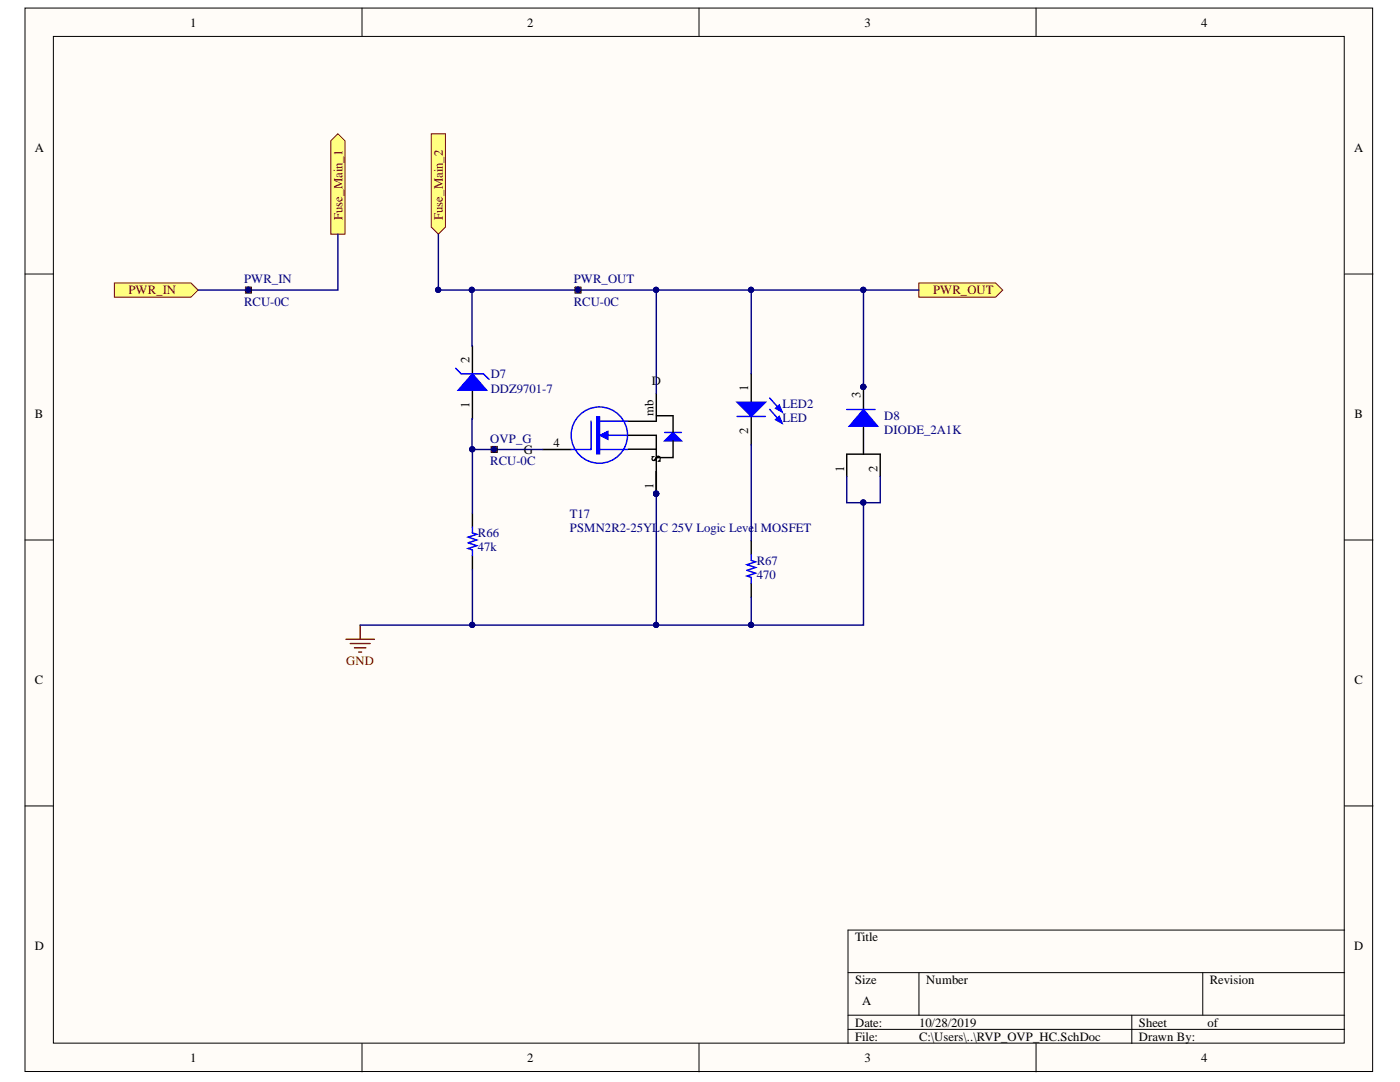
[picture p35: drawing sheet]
<svg xmlns="http://www.w3.org/2000/svg" width="279mm" height="216mm" viewBox="0 0 279 216" stroke-linecap="round" stroke-linejoin="round" font-family="sans-serif">
<defs><g id="words">
<g font-size="2.5">
<text x="38" y="5.3">1</text>
<text x="105.2" y="5.3">2</text>
<text x="172.5" y="5.3">3</text>
<text x="239.7" y="5.3">4</text>
<text x="6.9" y="30.4">A</text>
<text x="270.3" y="30.4">A</text>
<text x="93.7" y="72.4" transform="rotate(-90 93.7 72.4)">2</text>
<text x="130.1" y="76.9">D</text>
<text x="149.3" y="78" transform="rotate(-90 149.3 78)">1</text>
<text x="6.9" y="83.5">B</text>
<text x="93.7" y="81.5" transform="rotate(-90 93.7 81.5)">1</text>
<text x="130.4" y="83" transform="rotate(-90 130.4 83)">mb</text>
<text x="171.7" y="79.4" transform="rotate(-90 171.7 79.4)">3</text>
<text x="270.3" y="83.5">B</text>
<text x="110.4" y="89.1">4</text>
<text x="149.3" y="86.6" transform="rotate(-90 149.3 86.6)">2</text>
<text x="104.5" y="90.6">G</text>
<text x="131.8" y="92.1" transform="rotate(-90 131.8 92.1)">S</text>
<text x="168.4" y="94.1" transform="rotate(-90 168.4 94.1)">1</text>
<text x="175.1" y="94.1" transform="rotate(-90 175.1 94.1)">2</text>
<text x="130.4" y="97.6" transform="rotate(-90 130.4 97.6)">1</text>
<text x="6.9" y="136.6">C</text>
<text x="270.3" y="136.6">C</text>
<text x="6.9" y="189.6">D</text>
<text x="170.6" y="187.9">Title</text>
<text x="270.3" y="189.6">D</text>
<text x="170.6" y="196.4">Size</text>
<text x="184.9" y="196.4">Number</text>
<text x="241.4" y="196.4">Revision</text>
<text x="172.1" y="200.6">A</text>
<text x="170.6" y="204.8">Date:</text>
<text x="170.6" y="207.6">File:</text>
<text x="183.4" y="204.8">10/28/2019</text>
<text x="183.4" y="207.6">C:\Users\..\RVP_OVP_HC.SchDoc</text>
<text x="227.3" y="204.8">Sheet</text>
<text x="227.3" y="207.6">Drawn By:</text>
<text x="241" y="204.8">of</text>
<text x="38" y="211.9">1</text>
<text x="105.2" y="211.9">2</text>
<text x="172.5" y="211.9">3</text>
<text x="239.7" y="211.9">4</text>
</g>
<g font-size="2.5" fill="#800000">
<text x="68.3" y="43.9" transform="rotate(-90 68.3 43.9)">Fuse_Main_1</text>
<text x="88.4" y="43.9" transform="rotate(-90 88.4 43.9)">Fuse_Main_2</text>
<text x="25.6" y="58.7">PWR_IN</text>
<text x="186.2" y="58.7">PWR_OUT</text>
<text x="69.1" y="132.7">GND</text>
</g>
<g font-size="2.5" fill="#000080">
<text x="48.7" y="56.5">PWR_IN</text>
<text x="114.5" y="56.5">PWR_OUT</text>
<text x="48.7" y="61">RCU-0C</text>
<text x="114.5" y="61">RCU-0C</text>
<text x="97.9" y="75.5">D7</text>
<text x="97.9" y="78.3">DDZ9701-7</text>
<text x="156.2" y="81.4">LED2</text>
<text x="176.5" y="83.7">D8</text>
<text x="97.8" y="88.3">OVP_G</text>
<text x="156.2" y="84.2">LED</text>
<text x="176.5" y="86.5">DIODE_2A1K</text>
<text x="97.8" y="92.8">RCU-0C</text>
<text x="95.4" y="107.2">R66</text>
<text x="113.7" y="103.3">T17</text>
<text x="113.7" y="106.2">PSMN2R2-25YL</text>
<text x="131.7" y="106.2">C 25V Logic Leve</text>
<text x="150.5" y="106.2">l MOSFET</text>
<text x="95.4" y="110">47k</text>
<text x="151" y="112.6">R67</text>
<text x="151" y="115.5">470</text>
</g>
</g></defs>
<g fill="#fffcf8" stroke="#000" stroke-width=".2">
<path d="M5 1.6h268.9v212.2h-268.9z"/>
<path d="M10.7 7.3h257.6v200.8h-257.6z"/>
</g>
<g fill="none" stroke="#000" stroke-width=".2">
<path d="M72.2 1.6v5.7M139.5 1.6v5.7M206.8 1.6v5.7M5 54.7h5.7M268.4 54.7h5.6M5 107.8h5.7M268.4 107.8h5.6M5 160.8h5.7M268.4 160.8h5.6M169.2 194.1h99.2M183.4 194.1v8.5M240 194.1v8.5"/>
<path d="M268.4 185.6h-99.2v22.6M72.2 208.2v5.7M139.5 208.2v5.7M169.2 202.6h99.2M169.2 205.4h99.2M206.8 208.2v5.7M225.9 202.6v5.6"/>
</g>
<path d="M22.8 56.5h15.3l1.4 1.4-1.4 1.4h-15.3z" fill-rule="evenodd" fill="#ffff80" stroke="#800000" stroke-width=".2"/>
<path d="M69 127.6h5.7M69.9 128.4h4M70.7 129.3h2.3M71.6 130.1h.6M71.9 124.7v2.9" fill="none" stroke="#800000" stroke-width=".28"/>
<path d="M183.4 56.5h15.3l1.4 1.4-1.4 1.4h-15.3z" fill-rule="evenodd" fill="#ffff80" stroke="#800000" stroke-width=".2"/>
<path d="M108.3 89.7h5.7" fill="none" stroke="#000" stroke-width=".28"/>
<path d="M118 84v5.7h-4M119.1 89.7h6.2M119.1 86.9h6.2M119.1 84h6.2" fill="none" stroke="#00f" stroke-width=".28"/>
<path d="M119.1 83.2h.6v7.3h-.6z" fill-rule="evenodd" fill="#00f"/>
<g fill="none" stroke="#00f" stroke-width=".28">
<path d="M119.1 83.2h.6v7.3h-.6z"/>
<circle cx="119.6" cy="86.8" r="5.6"/>
</g>
<path d="M119.7 86.9l1.7-.9v1.7z" fill="#00f"/>
<path d="M119.7 86.9l1.7-.9v1.7z" fill="none" stroke="#00f" stroke-width=".2"/>
<path d="M131 78.5v5.6h-5.6M125.4 86.9h5.6v2.7h-5.6" fill="none" stroke="#000" stroke-width=".28"/>
<path d="M132.7 88l1.6-1.7 1.7 1.7z" fill="#00f"/>
<path d="M132.7 88l1.6-1.7 1.7 1.7zM132.7 86.3h3.3M94.3 105.2v1.1l.8 .3-1.7 .6 1.7 .6-1.7 .5 1.7 .6-1.7 .5 .9 .3v1.2" fill="none" stroke="#00f" stroke-width=".28"/>
<path d="M131 83h3.3v3.3M131 89.6v9M134.3 88v3.3h-3.3M94.3 102.4v2.8M94.3 110.9v2.8" fill="none" stroke="#000" stroke-width=".28"/>
<circle cx="130.9" cy="98.5" r=".52" fill="#000080" stroke="#000080" stroke-width=".2"/>
<g fill="#ffff80" stroke="#800000" stroke-width=".2">
<path d="M66 28.1l1.4-1.4 1.4 1.4v18.6h-2.8z" fill-rule="evenodd"/>
<path d="M86.1 26.7h2.8v18.6l-1.4 1.4-1.4-1.4z" fill-rule="evenodd"/>
</g>
<path d="M149.9 74.6v5.7M149.9 83.1v5.7" fill="none" stroke="#000" stroke-width=".28"/>
<path d="M147.1 80.3h5.7l-2.9 2.8z" fill="#00f"/>
<path d="M153.6 79.4l2.3 2.6M147.1 80.3h5.7l-2.9 2.8zM147.1 83.1h5.7" fill="none" stroke="#00f" stroke-width=".28"/>
<path d="M154.7 81.5l.8-.8 .7 1.6z" fill="#00f"/>
<path d="M154.7 81.5l.8-.8 .7 1.6z" fill="none" stroke="#00f" stroke-width=".2"/>
<path d="M153.6 81.7l2.3 2.5" fill="none" stroke="#00f" stroke-width=".28"/>
<path d="M154.7 83.7l.8-.7 .7 1.5z" fill="#00f"/>
<path d="M154.7 83.7l.8-.7 .7 1.5z" fill="none" stroke="#00f" stroke-width=".2"/>
<path d="M94.3 69v5.7M94.3 77.9v5.7M149.9 107.9v2.8M149.9 116.4v2.8" fill="none" stroke="#000" stroke-width=".28"/>
<path d="M149.9 110.7v1.1l.9 .3-1.7 .6 1.7 .5-1.7 .6 1.7 .6-1.7 .5 .8 .3v1.2" fill="none" stroke="#00f" stroke-width=".28"/>
<path d="M94.3 74.6l2.8 3.3h-5.7z" fill="#00f"/>
<path d="M90.9 73.5l1.1 1.1h4.5l1.1 1.1M94.3 74.6l2.8 3.3h-5.7z" fill="none" stroke="#00f" stroke-width=".28"/>
<path d="M172.3 77.2v4.5M169 90.6v4.5" fill="none" stroke="#000" stroke-width=".28"/>
<circle cx="172.3" cy="77.2" r=".52" fill="#000080" stroke="#000080" stroke-width=".2"/>
<path d="M172.3 81.7l2.9 3.4h-5.7z" fill="#00f"/>
<path d="M169 81.7h5.6M172.3 81.7l2.9 3.4h-5.7z" fill="none" stroke="#00f" stroke-width=".28"/>
<path d="M114.8 57.3h1.1v1.1h-1.1zM115.4 57.9h.1M169 90.6h6.7v4.5M172.3 85.3v5.3" fill="none" stroke="#000" stroke-width=".28"/>
<g fill="#000080" stroke="#000080" stroke-width=".2">
<circle cx="172.3" cy="77.2" r=".52"/>
<circle cx="130.9" cy="57.8" r=".52"/>
<circle cx="149.9" cy="57.8" r=".52"/>
<circle cx="172.3" cy="57.8" r=".52"/>
<circle cx="94.2" cy="89.6" r=".52"/>
<circle cx="98.6" cy="89.6" r=".52"/>
<circle cx="94.2" cy="124.7" r=".52"/>
<circle cx="130.9" cy="124.7" r=".52"/>
<circle cx="49.5" cy="57.8" r=".52"/>
<circle cx="87.4" cy="57.8" r=".52"/>
<circle cx="94.2" cy="57.8" r=".52"/>
<circle cx="115.3" cy="57.8" r=".52"/>
<circle cx="149.9" cy="124.7" r=".52"/>
<circle cx="172.3" cy="100.3" r=".52"/>
<circle cx="130.9" cy="98.5" r=".52"/>
</g>
<g fill="none" stroke="#000080" stroke-width=".28">
<path d="M67.4 46.7v11.2h-27.9M87.5 46.7v11.2h6.7M131 57.9h-36.8l.1 11.1M149.9 57.9v16.7M172.3 57.9h-41.3v20.6M183.4 57.9h-11.1v19.3M94.3 89.7h14M94.3 83.6v18.8M149.9 88.8v19.1M169 95.1v5.2h3.3v24.4h-41.3v-26.1M175.7 95.1v5.2h-3.4M94.3 113.7v11h-22.4"/>
<path d="M149.9 119.2v5.5M94.3 124.7h36.7"/>
</g>
<path d="M114.8 57.3h1v1.1h-1z" fill="#fff" stroke="#800000" stroke-width=".2"/>
<g fill="#000080" stroke="#000080" stroke-width=".2">
<circle cx="115.3" cy="57.8" r=".52"/>
<circle cx="49.5" cy="57.8" r=".52"/>
</g>
<path d="M49 57.3h1.1v1.1h-1.1zM49.6 57.9h.1" fill="none" stroke="#000" stroke-width=".28"/>
<path d="M49 57.3h1v1.1h-1z" fill="#fff" stroke="#800000" stroke-width=".2"/>
<g fill="#000080" stroke="#000080" stroke-width=".2">
<circle cx="49.5" cy="57.8" r=".52"/>
<circle cx="98.6" cy="89.6" r=".52"/>
</g>
<path d="M98.1 89.1h1.1v1.1h-1.1zM98.6 89.7h.1" fill="none" stroke="#000" stroke-width=".28"/>
<path d="M98.1 89.1h1v1h-1z" fill="#fff" stroke="#800000" stroke-width=".2"/>
<circle cx="98.6" cy="89.6" r=".52" fill="#000080" stroke="#000080" stroke-width=".2"/>
<use href="#words"/>
</svg>
